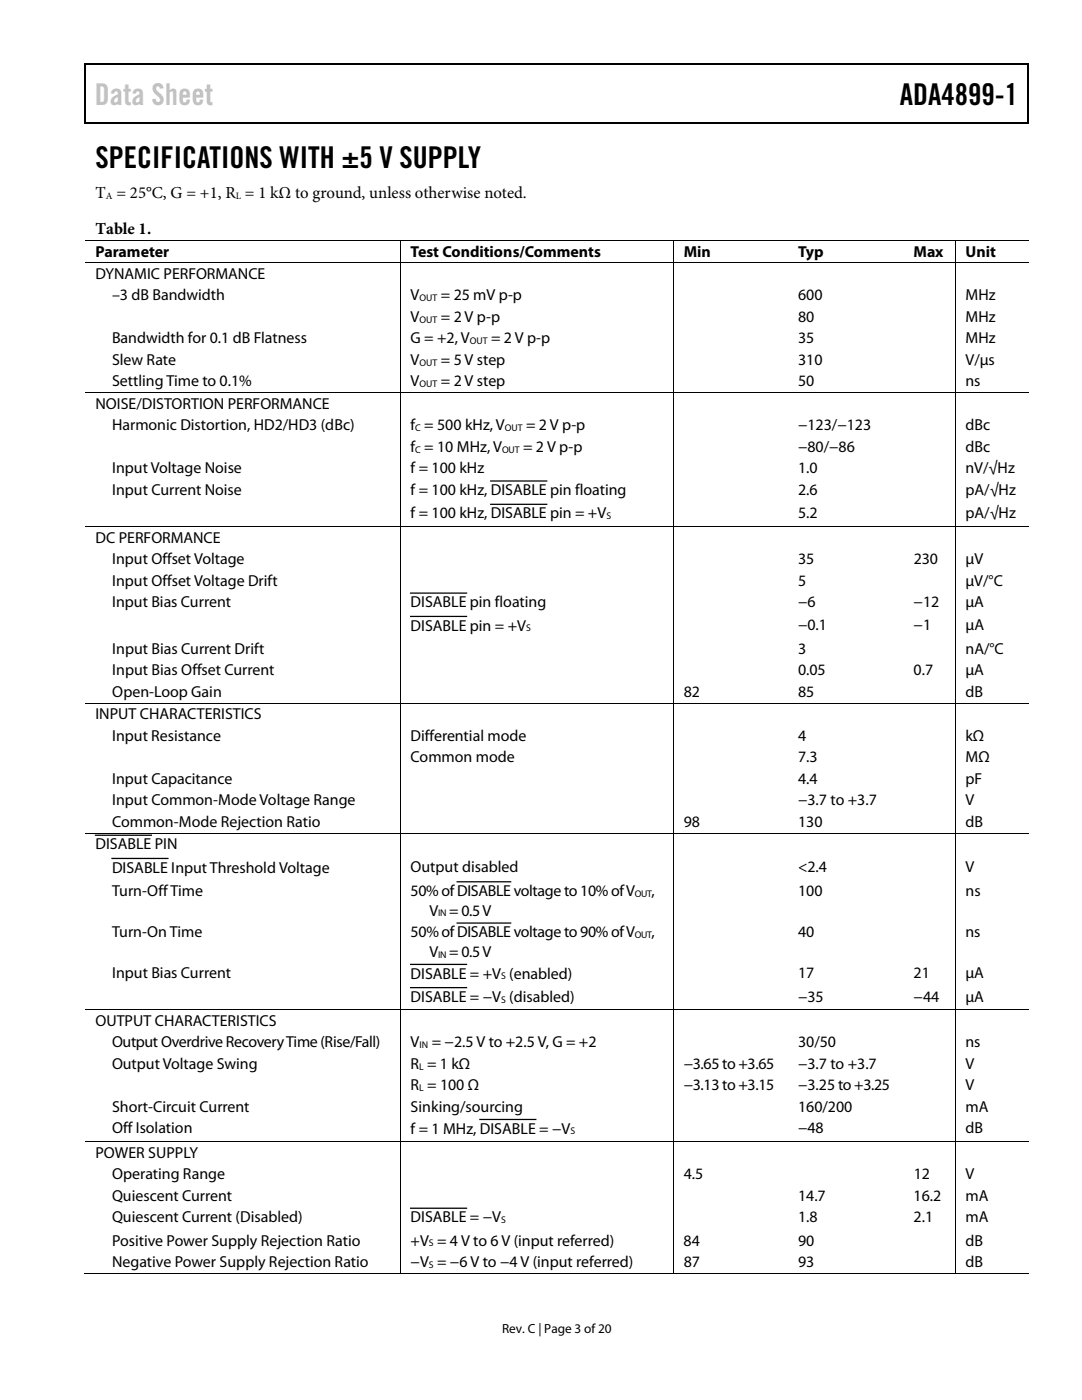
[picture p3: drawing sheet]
<svg xmlns="http://www.w3.org/2000/svg" width="216mm" height="279mm" viewBox="0 0 216 279" stroke-linecap="round" stroke-linejoin="round" font-family="sans-serif">
<defs><g id="words">
<text font-size="6" fill="#c1c1c1" x="18.9" y="21">Data Sheet</text>
<g font-size="6">
<text x="179.5" y="21">ADA4899-1</text>
<text x="19" y="33.6">SPECIFICATIONS WITH ±5 V SUPPLY</text>
</g>
<g font-size="3.3">
<text x="19" y="39.5">T = 25°C, G = +1, R = 1 kΩ to ground, unless otherwise noted.</text>
<text x="19.1" y="46.6">Table 1.</text>
</g>
<g font-size="3.2">
<text x="19" y="51.2">Parameter</text>
<text x="81.9" y="51.2">Test Conditions/Comments</text>
<text x="136.4" y="51.2">Min</text>
<text x="159.2" y="51.2">Typ</text>
<text x="182.3" y="51.2">Max</text>
<text x="192.7" y="51.2">Unit</text>
<text x="19" y="55.6">DYNAMIC PERFORMANCE</text>
<text x="22.4" y="59.9">–3 dB Bandwidth</text>
<text x="81.9" y="59.9">V</text>
<text x="88" y="59.9">= 25 mV p-p</text>
<text x="159.2" y="59.9">600</text>
<text x="192.7" y="59.9">MHz</text>
<text x="81.9" y="64.2">V</text>
<text x="88" y="64.2">= 2 V p-p</text>
<text x="159.2" y="64.2">80</text>
<text x="192.7" y="64.2">MHz</text>
<text x="22.4" y="68.5">Bandwidth for 0.1 dB Flatness</text>
<text x="81.9" y="68.5">G = +2, V</text>
<text x="98" y="68.5">= 2 V p-p</text>
<text x="159.2" y="68.5">35</text>
<text x="192.7" y="68.5">MHz</text>
<text x="22.4" y="72.8">Slew Rate</text>
<text x="22.4" y="77.1">Settling Time to 0.1%</text>
<text x="81.9" y="72.8">V</text>
<text x="81.9" y="77.1">V</text>
<text x="88" y="72.8">= 5 V step</text>
<text x="88" y="77.1">= 2 V step</text>
<text x="159.2" y="72.8">310</text>
<text x="159.2" y="77.1">50</text>
<text x="192.7" y="72.8">V/µs</text>
<text x="192.7" y="77.1">ns</text>
<text x="19" y="81.6">NOISE/DISTORTION PERFORMANCE</text>
<text x="22.4" y="85.9">Harmonic Distortion, HD2/HD3 (dBc)</text>
<text x="81.9" y="85.9">f = 500 kHz, V</text>
<text x="105" y="85.9">= 2 V p-p</text>
<text x="159.2" y="85.9">−123/−123</text>
<text x="192.7" y="85.9">dBc</text>
<text x="22.4" y="94.5">Input Voltage Noise</text>
<text x="81.9" y="94.5">f = 100 kHz</text>
<text x="81.9" y="90.2">f = 10 MHz, V</text>
<text x="104.4" y="90.2">= 2 V p-p</text>
<text x="159.2" y="90.2">−80/−86</text>
<text x="159.2" y="94.5">1.0</text>
<text x="192.7" y="90.2">dBc</text>
<text x="192.7" y="94.5">nV/√Hz</text>
<text x="22.4" y="98.8">Input Current Noise</text>
<text x="81.9" y="98.8">f = 100 kHz, DISABLE pin floating</text>
<text x="159.2" y="98.8">2.6</text>
<text x="192.7" y="98.8">pA/√Hz</text>
<text x="81.9" y="103.5">f = 100 kHz, DISABLE pin = +V</text>
<text x="159.2" y="103.4">5.2</text>
<text x="192.7" y="103.4">pA/√Hz</text>
<text x="19" y="108.3">DC PERFORMANCE</text>
<text x="22.4" y="112.6">Input Offset Voltage</text>
<text x="159.2" y="112.6">35</text>
<text x="182.3" y="112.6">230</text>
<text x="192.7" y="112.6">µV</text>
<text x="22.4" y="116.9">Input Offset Voltage Drift</text>
<text x="159.2" y="116.9">5</text>
<text x="192.7" y="116.9">µV/°C</text>
<text x="22.4" y="121.2">Input Bias Current</text>
<text x="81.9" y="121.2">DISABLE pin floating</text>
<text x="81.9" y="125.8">DISABLE pin = +V</text>
<text x="159.2" y="121.2">−6</text>
<text x="159.2" y="125.8">−0.1</text>
<text x="182.3" y="121.2">−12</text>
<text x="182.3" y="125.8">−1</text>
<text x="192.7" y="121.2">µA</text>
<text x="192.7" y="125.8">µA</text>
<text x="22.4" y="130.5">Input Bias Current Drift</text>
<text x="159.2" y="130.5">3</text>
<text x="192.7" y="130.5">nA/°C</text>
<text x="22.4" y="134.7">Input Bias Offset Current</text>
<text x="159.2" y="134.7">0.05</text>
<text x="182.3" y="134.7">0.7</text>
<text x="192.7" y="134.7">µA</text>
<text x="19" y="143.5">INPUT CHARACTERISTICS</text>
<text x="22.4" y="139">Open-Loop Gain</text>
<text x="136.4" y="139">82</text>
<text x="159.2" y="139">85</text>
<text x="192.7" y="139">dB</text>
<text x="22.4" y="147.8">Input Resistance</text>
<text x="81.9" y="147.8">Differential mode</text>
<text x="159.2" y="147.8">4</text>
<text x="192.7" y="147.8">kΩ</text>
<text x="81.9" y="152.1">Common mode</text>
<text x="159.2" y="152.1">7.3</text>
<text x="192.7" y="152.1">MΩ</text>
<text x="22.4" y="156.4">Input Capacitance</text>
<text x="22.4" y="160.7">Input Common-Mode Voltage Range</text>
<text x="159.2" y="156.4">4.4</text>
<text x="159.2" y="160.7">−3.7 to +3.7</text>
<text x="192.7" y="156.4">pF</text>
<text x="192.7" y="160.7">V</text>
<text x="22.4" y="165">Common-Mode Rejection Ratio</text>
<text x="136.4" y="165">98</text>
<text x="159.2" y="165">130</text>
<text x="192.7" y="165">dB</text>
<text x="19" y="169.5">DISABLE PIN</text>
<text x="22.4" y="174.1">DISABLE Input Threshold Voltage</text>
<text x="22.4" y="178.8">Turn-Off Time</text>
<text x="81.9" y="178.8">50% ofDISABLEvoltage to 10% of V</text>
<text x="81.9" y="174.1">Output disabled</text>
<text x="130" y="178.8">,</text>
<text x="159.2" y="174.1">&lt;2.4</text>
<text x="159.2" y="178.8">100</text>
<text x="192.7" y="174.1">V</text>
<text x="192.7" y="178.8">ns</text>
<text x="85.7" y="182.7">V = 0.5 V</text>
<text x="22.4" y="187">Turn-On Time</text>
<text x="81.9" y="187">50% ofDISABLEvoltage to 90% of V</text>
<text x="85.7" y="191">V = 0.5 V</text>
<text x="130" y="187">,</text>
<text x="159.2" y="187">40</text>
<text x="192.7" y="187">ns</text>
<text x="22.4" y="195.3">Input Bias Current</text>
<text x="81.9" y="195.3">DISABLE = +V (enabled)</text>
<text x="159.2" y="195.3">17</text>
<text x="182.3" y="195.3">21</text>
<text x="192.7" y="195.3">µA</text>
<text x="81.9" y="199.9">DISABLE = −V (disabled)</text>
<text x="159.2" y="199.9">−35</text>
<text x="182.3" y="199.9">−44</text>
<text x="192.7" y="199.9">µA</text>
<text x="19" y="204.7">OUTPUT CHARACTERISTICS</text>
<text x="22.4" y="209">Output Overdrive Recovery Time (Rise/Fall)</text>
<text x="81.9" y="209">V</text>
<text x="86.1" y="209">= −2.5 V to +2.5 V, G = +2</text>
<text x="159.2" y="209">30/50</text>
<text x="192.7" y="209">ns</text>
<text x="22.4" y="213.3">Output Voltage Swing</text>
<text x="81.9" y="213.3">R = 1 kΩ</text>
<text x="136.4" y="213.3">−3.65 to +3.65</text>
<text x="159.2" y="213.3">−3.7 to +3.7</text>
<text x="192.7" y="213.3">V</text>
<text x="22.4" y="221.9">Short-Circuit Current</text>
<text x="81.9" y="217.6">R = 100 Ω</text>
<text x="81.9" y="221.9">Sinking/sourcing</text>
<text x="136.4" y="217.6">−3.13 to +3.15</text>
<text x="159.2" y="217.6">−3.25 to +3.25</text>
<text x="159.2" y="221.9">160/200</text>
<text x="192.7" y="217.6">V</text>
<text x="192.7" y="221.9">mA</text>
<text x="22.4" y="226.2">Off Isolation</text>
<text x="81.9" y="226.2">f = 1 MHz, DISABLE = −V</text>
<text x="159.2" y="226.2">−48</text>
<text x="192.7" y="226.2">dB</text>
<text x="19" y="231">POWER SUPPLY</text>
<text x="22.4" y="235.3">Operating Range</text>
<text x="22.4" y="239.6">Quiescent Current</text>
<text x="136.4" y="235.3">4.5</text>
<text x="159.2" y="239.6">14.7</text>
<text x="182.3" y="239.6">16.2</text>
<text x="182.3" y="235.3">12</text>
<text x="192.7" y="239.6">mA</text>
<text x="192.7" y="235.3">V</text>
<text x="22.4" y="243.9">Quiescent Current (Disabled)</text>
<text x="81.9" y="243.9">DISABLE = −V</text>
<text x="159.2" y="243.9">1.8</text>
<text x="182.3" y="243.9">2.1</text>
<text x="192.7" y="243.9">mA</text>
<text x="22.4" y="248.6">Positive Power Supply Rejection Ratio</text>
<text x="81.9" y="248.6">+V = 4 V to 6 V (input referred)</text>
<text x="136.4" y="248.6">84</text>
<text x="159.2" y="248.6">90</text>
<text x="192.7" y="248.6">dB</text>
<text x="22.4" y="252.9">Negative Power Supply Rejection Ratio</text>
<text x="81.9" y="252.9">−V = −6 V to −4 V (input referred)</text>
<text x="136.4" y="252.9">87</text>
<text x="159.2" y="252.9">93</text>
<text x="192.7" y="252.9">dB</text>
</g>
<text font-size="2.6" x="100.2" y="266">Rev. C | Page 3 of 20</text>
<g font-size="1.9">
<text x="21.1" y="39.7">A</text>
<text x="47.1" y="39.7">L</text>
<text x="83.7" y="60.1">OUT</text>
<text x="83.7" y="64.4">OUT</text>
<text x="93.7" y="68.7">OUT</text>
<text x="83.7" y="73">OUT</text>
<text x="83.7" y="77.3">OUT</text>
<text x="82.9" y="86.1">C</text>
<text x="100.8" y="86.1">OUT</text>
<text x="82.9" y="90.4">C</text>
<text x="100.2" y="90.4">OUT</text>
<text x="121" y="103.6">S</text>
<text x="105" y="126">S</text>
<text x="126.7" y="179">OUT</text>
<text x="87.4" y="182.9">IN</text>
<text x="87.4" y="191.1">IN</text>
<text x="126.7" y="187.2">OUT</text>
<text x="100" y="195.5">S</text>
<text x="100" y="200.1">S</text>
<text x="83.7" y="209.2">IN</text>
<text x="83.7" y="213.5">L</text>
<text x="83.7" y="217.8">L</text>
<text x="113.8" y="226.4">S</text>
<text x="100" y="244.1">S</text>
<text x="85.6" y="248.8">S</text>
<text x="85.6" y="253">S</text>
</g>
</g></defs>
<g fill="#000">
<path d="M16.9 12.7h.2v1h-.2zM16.9 12.7h.2v.3h-.2zM82.5 12.7h.3v.3h-.3zM205.1 12.7h.2v1h-.2zM205.1 12.7h.2v.3h-.2zM16.9 24.4h.2v.3h-.2zM82.3 24.4h.2v.3h-.2zM205.1 24.4h.2v.3h-.2zM79.8 47.8h.2v.2h-.2zM79.8 52.4h.2v.1h-.2zM134.3 47.8h.2v.2h-.2zM134.3 52.4h.2v.1h-.2z"/>
<path d="M157.2 47.8h.2v.2h-.2zM157.2 52.4h.2v.1h-.2zM180.3 47.8h.1v.2h-.1zM180.3 52.4h.1v.1h-.1zM190.5 47.8h.2v.2h-.2zM190.5 52.4h.2v.1h-.2zM79.8 78.3h.2v.2h-.2zM134.3 78.3h.2v.2h-.2zM157.2 78.3h.2v.2h-.2zM180.3 78.3h.1v.2h-.1zM190.5 78.3h.2v.2h-.2zM79.8 105h.2v.2h-.2z"/>
<path d="M134.3 105h.2v.2h-.2zM157.2 105h.2v.2h-.2zM180.3 105h.1v.2h-.1zM190.5 105h.2v.2h-.2zM79.8 140.2h.2v.2h-.2zM134.3 140.2h.2v.2h-.2zM157.2 140.2h.2v.2h-.2zM180.3 140.2h.1v.2h-.1zM190.5 140.2h.2v.2h-.2zM79.8 166.2h.2v.1h-.2zM134.3 166.2h.2v.1h-.2zM157.2 166.2h.2v.1h-.2z"/>
<path d="M180.3 166.2h.1v.1h-.1zM190.5 166.2h.2v.1h-.2zM79.8 201.4h.2v.2h-.2zM134.3 201.4h.2v.2h-.2zM157.2 201.4h.2v.2h-.2zM180.3 201.4h.1v.2h-.1zM190.5 201.4h.2v.2h-.2zM79.8 227.8h.2v.1h-.2zM134.3 227.8h.2v.1h-.2zM157.2 227.8h.2v.1h-.2zM180.3 227.8h.1v.1h-.1zM190.5 227.8h.2v.1h-.2z"/>
<path d="M79.8 254.1h.2v.1h-.2zM134.3 254.1h.2v.1h-.2zM157 254.1h.1v.1h-.1zM180 254.1h.2v.1h-.2zM190.5 254.1h.2v.1h-.2z"/>
</g>
<g fill="none" stroke="#000" stroke-width=".25">
<path d="M17 13.7v10.7M17.1 12.8h65.4M82.8 12.8h122.3M205.2 13.7v10.7M17.1 24.5h188M97.9 96h11.2M81.9 118.4h11.2M97.9 100.6h11.2M81.9 123h11.2M19 166.7h11.2M22.4 171.3h11.1M91.2 176h10.7"/>
<path d="M81.9 192.5h11.2M81.9 197.1h11.2M91.2 184.2h10.7M95.8 223.4h11.1M81.9 241.1h11.2"/>
</g>
<g fill="none" stroke="#000" stroke-width=".2">
<path d="M17 47.9h62.8M17 52.5h62.8M79.9 48v4.4M79.9 52.5v25.8M80 47.9h54.3M80 52.5h54.3M134.4 48v4.4M134.4 52.5v25.8M134.5 47.9h22.7M134.5 52.5h22.7M157.4 47.9h22.9M157.4 52.5h22.9"/>
<path d="M180.4 47.9h10.1M180.4 52.5h10.1M190.6 48v4.4M190.6 52.5v25.8M190.7 47.9h14.5M190.7 52.5h14.5M17 78.4h62.8M79.9 78.5v26.5M80 78.4h54.3M134.4 78.5v26.5M134.5 78.4h22.7M157.4 78.4h22.9"/>
<path d="M180.4 78.4h10.1M190.6 78.5v26.5M190.7 78.4h14.5M17 105.1h62.8M79.9 105.2v35M80 105.1h54.3M134.4 105.2v35M134.5 105.1h22.7M157.4 105.1h22.9M180.4 105.1h10.1M190.6 105.2v35M190.7 105.1h14.5"/>
<path d="M17 140.3h62.8M79.9 140.4v25.8M80 140.3h54.3M134.4 140.4v25.8M134.5 140.3h22.7M157.4 140.3h22.9M180.4 140.3h10.1M190.6 140.4v25.8M190.7 140.3h14.5M17 166.3h62.8M79.9 166.3v35.1M80 166.3h54.3"/>
<path d="M134.4 166.3v35.1M134.5 166.3h22.7M157.4 166.3h22.9M180.4 166.3h10.1M190.6 166.3v35.1M190.7 166.3h14.5M17 201.5h62.8M79.9 201.6v26.2M80 201.5h54.3M134.4 201.6v26.2M134.5 201.5h22.7M157.4 201.5h22.9"/>
<path d="M180.4 201.5h10.1M190.6 201.6v26.2M190.7 201.5h14.5M17 227.8h62.8M79.9 227.9v26.2M80 227.8h54.3M134.4 227.9v26.2M134.5 227.8h22.7M157.4 227.8h22.9M180.4 227.8h10.1M190.6 227.9v26.2M190.7 227.8h14.5"/>
<path d="M16.8 254.1h63M80 254.1h54.3M134.5 254.1h56M190.7 254.1h14.5"/>
</g>
<use href="#words"/>
</svg>
